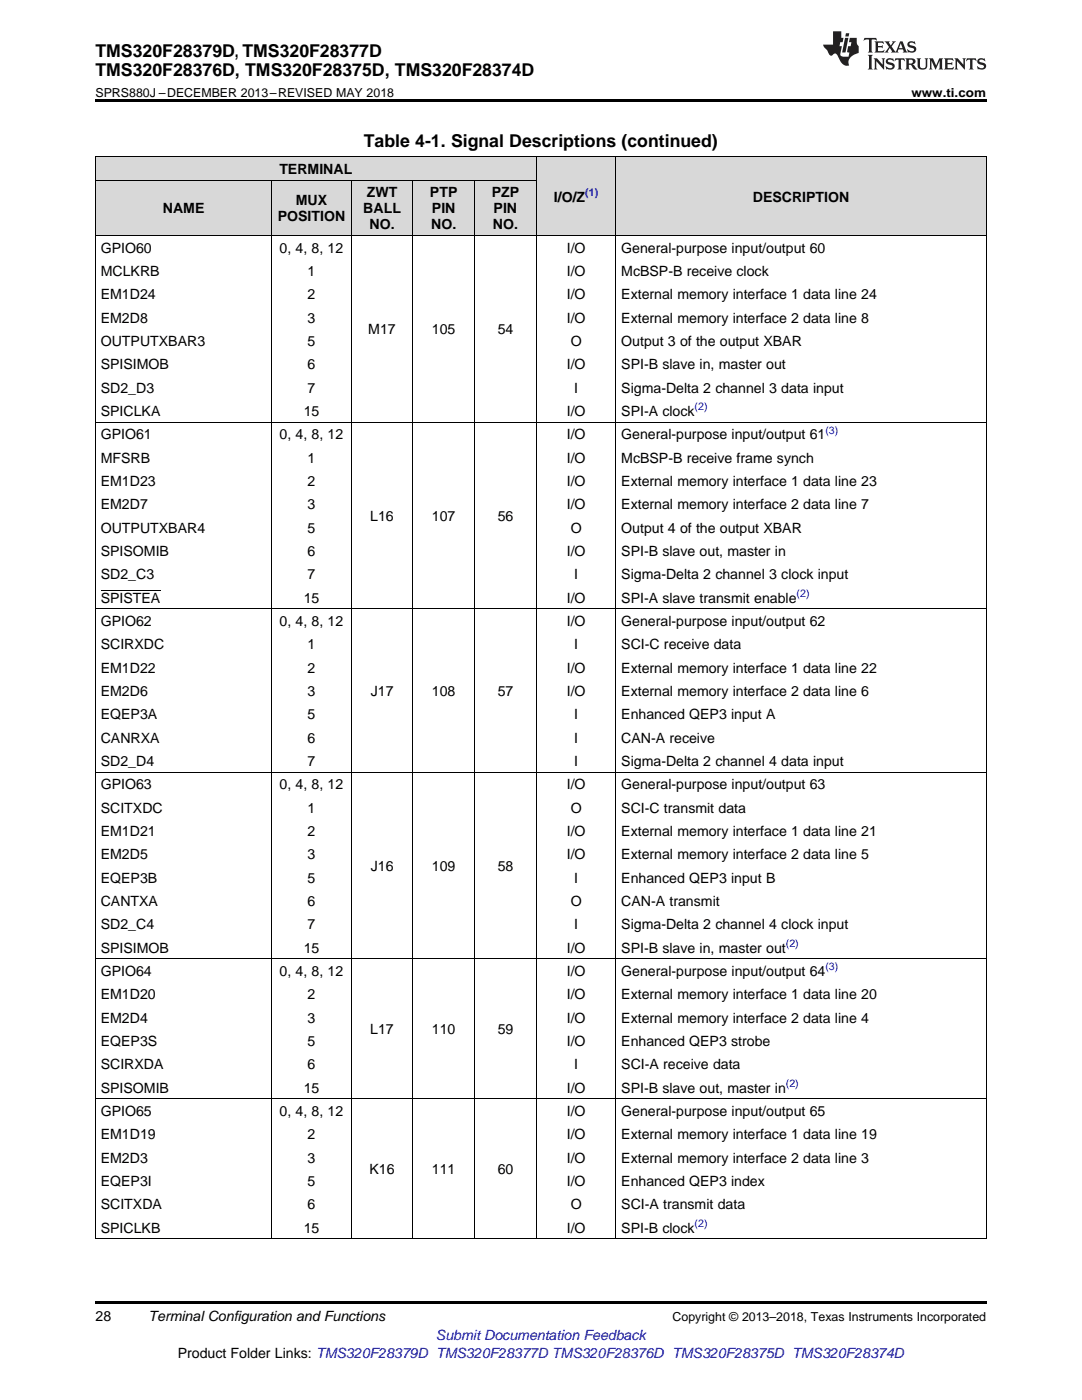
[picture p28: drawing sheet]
<svg xmlns="http://www.w3.org/2000/svg" width="216mm" height="279mm" viewBox="0 0 216 279" stroke-linecap="round" stroke-linejoin="round" font-family="sans-serif">
<defs><g id="words">
<g font-size="3.5">
<text x="19" y="11.3">TMS320F28379D, TMS320F28377D</text>
<text x="19" y="15.2">TMS320F28376D, TMS320F28375D, TMS320F28374D</text>
<text x="72.6" y="29.3">Table 4-1. Signal Descriptions (continued)</text>
</g>
<g font-size="2.8">
<text x="55.7" y="34.7">TERMINAL</text>
<text x="59" y="41">MUX</text>
<text x="73.2" y="39.4">ZWT</text>
<text x="85.8" y="39.4">PTP</text>
<text x="98.1" y="39.4">PZP</text>
<text x="110.5" y="40.3">I/O/Z</text>
<text x="150.2" y="40.3">DESCRIPTION</text>
<text x="32.5" y="42.6">NAME</text>
<text x="55.4" y="44.2">POSITION</text>
<text x="72.5" y="42.6">BALL</text>
<text x="73.7" y="45.8">NO.</text>
<text x="86" y="45.8">NO.</text>
<text x="86.2" y="42.6">PIN</text>
<text x="98.4" y="45.8">NO.</text>
<text x="98.5" y="42.6">PIN</text>
<text x="20.1" y="50.4">GPIO60</text>
<text x="55.8" y="50.4">0, 4, 8, 12</text>
<text x="113.1" y="50.4">I/O</text>
<text x="124" y="50.4">General-purpose input/output 60</text>
<text x="20.1" y="55.1">MCLKRB</text>
<text x="20.1" y="59.7">EM1D24</text>
<text x="61.4" y="55.1">1</text>
<text x="61.4" y="59.7">2</text>
<text x="113.1" y="55.1">I/O</text>
<text x="113.1" y="59.7">I/O</text>
<text x="124" y="55.1">McBSP-B receive clock</text>
<text x="124" y="59.7">External memory interface 1 data line 24</text>
<text x="20.1" y="64.4">EM2D8</text>
<text x="61.4" y="64.4">3</text>
<text x="113.1" y="64.4">I/O</text>
<text x="124" y="64.4">External memory interface 2 data line 8</text>
<text x="20.1" y="69">OUTPUTXBAR3</text>
<text x="61.4" y="69">5</text>
<text x="73.5" y="66.7">M17</text>
<text x="86.2" y="66.7">105</text>
<text x="99.3" y="66.7">54</text>
<text x="113.9" y="69">O</text>
<text x="124" y="69">Output 3 of the output XBAR</text>
<text x="20.1" y="73.7">SPISIMOB</text>
<text x="61.4" y="73.7">6</text>
<text x="113.1" y="73.7">I/O</text>
<text x="124" y="73.7">SPI-B slave in, master out</text>
<text x="20.1" y="78.4">SD2_D3</text>
<text x="20.1" y="83">SPICLKA</text>
<text x="60.6" y="83">15</text>
<text x="61.4" y="78.4">7</text>
<text x="113.1" y="83">I/O</text>
<text x="114.6" y="78.4">I</text>
<text x="124" y="78.4">Sigma-Delta 2 channel 3 data input</text>
<text x="124" y="83">SPI-A clock</text>
<text x="20.1" y="87.7">GPIO61</text>
<text x="55.8" y="87.7">0, 4, 8, 12</text>
<text x="113.1" y="87.7">I/O</text>
<text x="124" y="87.7">General-purpose input/output 61</text>
<text x="20.1" y="92.3">MFSRB</text>
<text x="61.4" y="92.3">1</text>
<text x="113.1" y="92.3">I/O</text>
<text x="124" y="92.3">McBSP-B receive frame synch</text>
<text x="20.1" y="97">EM1D23</text>
<text x="20.1" y="101.6">EM2D7</text>
<text x="61.4" y="97">2</text>
<text x="61.4" y="101.6">3</text>
<text x="113.1" y="97">I/O</text>
<text x="113.1" y="101.6">I/O</text>
<text x="124" y="97">External memory interface 1 data line 23</text>
<text x="124" y="101.6">External memory interface 2 data line 7</text>
<text x="20.1" y="106.3">OUTPUTXBAR4</text>
<text x="61.4" y="106.3">5</text>
<text x="73.9" y="104">L16</text>
<text x="86.2" y="104">107</text>
<text x="99.3" y="104">56</text>
<text x="113.9" y="106.3">O</text>
<text x="124" y="106.3">Output 4 of the output XBAR</text>
<text x="20.1" y="110.9">SPISOMIB</text>
<text x="61.4" y="110.9">6</text>
<text x="113.1" y="110.9">I/O</text>
<text x="124" y="110.9">SPI-B slave out, master in</text>
<text x="20.1" y="115.6">SD2_C3</text>
<text x="61.4" y="115.6">7</text>
<text x="114.6" y="115.6">I</text>
<text x="124" y="115.6">Sigma-Delta 2 channel 3 clock input</text>
<text x="20.1" y="120.3">SPISTEA</text>
<text x="20.1" y="124.9">GPIO62</text>
<text x="55.8" y="124.9">0, 4, 8, 12</text>
<text x="60.6" y="120.3">15</text>
<text x="113.1" y="120.3">I/O</text>
<text x="113.1" y="124.9">I/O</text>
<text x="124" y="120.3">SPI-A slave transmit enable</text>
<text x="124" y="124.9">General-purpose input/output 62</text>
<text x="20.1" y="129.6">SCIRXDC</text>
<text x="61.4" y="129.6">1</text>
<text x="114.6" y="129.6">I</text>
<text x="124" y="129.6">SCI-C receive data</text>
<text x="20.1" y="134.2">EM1D22</text>
<text x="61.4" y="134.2">2</text>
<text x="113.1" y="134.2">I/O</text>
<text x="124" y="134.2">External memory interface 1 data line 22</text>
<text x="20.1" y="138.9">EM2D6</text>
<text x="20.1" y="143.5">EQEP3A</text>
<text x="61.4" y="138.9">3</text>
<text x="61.4" y="143.5">5</text>
<text x="74" y="138.9">J17</text>
<text x="86.2" y="138.9">108</text>
<text x="99.3" y="138.9">57</text>
<text x="113.1" y="138.9">I/O</text>
<text x="114.6" y="143.5">I</text>
<text x="124" y="138.9">External memory interface 2 data line 6</text>
<text x="124" y="143.5">Enhanced QEP3 input A</text>
<text x="20.1" y="148.2">CANRXA</text>
<text x="61.4" y="148.2">6</text>
<text x="114.6" y="148.2">I</text>
<text x="124" y="148.2">CAN-A receive</text>
<text x="20.1" y="152.9">SD2_D4</text>
<text x="61.4" y="152.9">7</text>
<text x="114.6" y="152.9">I</text>
<text x="124" y="152.9">Sigma-Delta 2 channel 4 data input</text>
<text x="20.1" y="157.5">GPIO63</text>
<text x="55.8" y="157.5">0, 4, 8, 12</text>
<text x="113.1" y="157.5">I/O</text>
<text x="124" y="157.5">General-purpose input/output 63</text>
<text x="20.1" y="162.2">SCITXDC</text>
<text x="20.1" y="166.8">EM1D21</text>
<text x="61.4" y="162.2">1</text>
<text x="61.4" y="166.8">2</text>
<text x="113.1" y="166.8">I/O</text>
<text x="113.9" y="162.2">O</text>
<text x="124" y="162.2">SCI-C transmit data</text>
<text x="124" y="166.8">External memory interface 1 data line 21</text>
<text x="20.1" y="171.5">EM2D5</text>
<text x="61.4" y="171.5">3</text>
<text x="74" y="173.8">J16</text>
<text x="86.2" y="173.8">109</text>
<text x="99.3" y="173.8">58</text>
<text x="113.1" y="171.5">I/O</text>
<text x="124" y="171.5">External memory interface 2 data line 5</text>
<text x="20.1" y="176.1">EQEP3B</text>
<text x="61.4" y="176.1">5</text>
<text x="114.6" y="176.1">I</text>
<text x="124" y="176.1">Enhanced QEP3 input B</text>
<text x="20.1" y="180.8">CANTXA</text>
<text x="20.1" y="185.5">SD2_C4</text>
<text x="61.4" y="180.8">6</text>
<text x="61.4" y="185.5">7</text>
<text x="113.9" y="180.8">O</text>
<text x="114.6" y="185.5">I</text>
<text x="124" y="180.8">CAN-A transmit</text>
<text x="124" y="185.5">Sigma-Delta 2 channel 4 clock input</text>
<text x="20.1" y="190.1">SPISIMOB</text>
<text x="60.6" y="190.1">15</text>
<text x="113.1" y="190.1">I/O</text>
<text x="124" y="190.1">SPI-B slave in, master out</text>
<text x="20.1" y="194.8">GPIO64</text>
<text x="55.8" y="194.8">0, 4, 8, 12</text>
<text x="113.1" y="194.8">I/O</text>
<text x="124" y="194.8">General-purpose input/output 64</text>
<text x="20.1" y="199.4">EM1D20</text>
<text x="61.4" y="199.4">2</text>
<text x="113.1" y="199.4">I/O</text>
<text x="124" y="199.4">External memory interface 1 data line 20</text>
<text x="20.1" y="204.1">EM2D4</text>
<text x="20.1" y="208.7">EQEP3S</text>
<text x="61.4" y="204.1">3</text>
<text x="61.4" y="208.7">5</text>
<text x="73.9" y="206.4">L17</text>
<text x="86.2" y="206.4">110</text>
<text x="99.3" y="206.4">59</text>
<text x="113.1" y="204.1">I/O</text>
<text x="113.1" y="208.7">I/O</text>
<text x="124" y="204.1">External memory interface 2 data line 4</text>
<text x="124" y="208.7">Enhanced QEP3 strobe</text>
<text x="20.1" y="213.4">SCIRXDA</text>
<text x="61.4" y="213.4">6</text>
<text x="114.6" y="213.4">I</text>
<text x="124" y="213.4">SCI-A receive data</text>
<text x="20.1" y="218.1">SPISOMIB</text>
<text x="60.6" y="218.1">15</text>
<text x="113.1" y="218.1">I/O</text>
<text x="124" y="218.1">SPI-B slave out, master in</text>
<text x="20.1" y="222.7">GPIO65</text>
<text x="20.1" y="227.4">EM1D19</text>
<text x="55.8" y="222.7">0, 4, 8, 12</text>
<text x="61.4" y="227.4">2</text>
<text x="113.1" y="222.7">I/O</text>
<text x="113.1" y="227.4">I/O</text>
<text x="124" y="222.7">General-purpose input/output 65</text>
<text x="124" y="227.4">External memory interface 1 data line 19</text>
<text x="20.1" y="232">EM2D3</text>
<text x="61.4" y="232">3</text>
<text x="113.1" y="232">I/O</text>
<text x="124" y="232">External memory interface 2 data line 3</text>
<text x="20.1" y="236.7">EQEP3I</text>
<text x="61.4" y="236.7">5</text>
<text x="73.7" y="234.4">K16</text>
<text x="86.2" y="234.4">111</text>
<text x="99.3" y="234.4">60</text>
<text x="113.1" y="236.7">I/O</text>
<text x="124" y="236.7">Enhanced QEP3 index</text>
<text x="20.1" y="241.3">SCITXDA</text>
<text x="20.1" y="246">SPICLKB</text>
<text x="60.6" y="246">15</text>
<text x="61.4" y="241.3">6</text>
<text x="113.1" y="246">I/O</text>
<text x="113.9" y="241.3">O</text>
<text x="124" y="241.3">SCI-A transmit data</text>
<text x="124" y="246">SPI-B clock</text>
<text x="19" y="263.6">28</text>
<text x="29.6" y="263.6">Terminal Configuration and Functions</text>
<text x="35.5" y="270.9">Product Folder Links: TMS320F28379D TMS320F28377D TMS320F28376D TMS320F28375D TMS320F28374D</text>
</g>
<text font-size="2.8" fill="#00f" x="87" y="267.4">Submit Documentation Feedback</text>
<g font-size="2.5">
<text x="19" y="19.3">SPRS880J –DECEMBER 2013–REVISED MAY 2018</text>
<text x="181.9" y="19.3">www.ti.com</text>
<text x="134.2" y="263.6">Copyright © 2013–2018, Texas Instruments Incorporated</text>
</g>
<g font-size="2.1" fill="#00f">
<text x="116.8" y="39.1">(1)</text>
<text x="138.6" y="81.9">(2)</text>
<text x="164.7" y="86.5">(3)</text>
<text x="159" y="119.1">(2)</text>
<text x="156.8" y="189">(2)</text>
<text x="164.7" y="193.6">(3)</text>
<text x="156.8" y="216.9">(2)</text>
<text x="138.6" y="244.9">(2)</text>
</g>
</g></defs>
<g fill="#d8d8d8">
<path d="M107.1 31.4h15.8v15.6h-15.8z"/>
<path d="M122.9 31.4h73.9v15.6h-73.9z"/>
<path d="M19 36h35.3v11h-35.3z"/>
<path d="M54.3 36h15.8v11h-15.8z"/>
<path d="M70.1 36h12.3v11h-12.3z"/>
<path d="M82.4 36h12.3v11h-12.3z"/>
<path d="M94.7 36h12.4v11h-12.4z"/>
<path d="M19 31.4h35.3v4.6h-35.3z"/>
<path d="M54.3 31.4h15.8v4.6h-15.8z"/>
<path d="M70.1 31.4h12.3v4.6h-12.3z"/>
<path d="M82.4 31.4h12.3v4.6h-12.3z"/>
<path d="M94.7 31.4h12.4v4.6h-12.4z"/>
</g>
<path d="M19 19.9h177.8v.5h-177.8zM19 259.7h177.8v.5h-177.8z" fill="#000"/>
<g fill="none" stroke="#000" stroke-width=".2">
<path d="M19 36h88.1M19 31.3h177.8M19.1 31.4v215.9M54.2 36v211.3M70 36v211.3M82.4 36v211.3M94.7 36v211.3M107 31.4v215.9M122.9 31.4v215.9M196.8 31.4v215.9M19 47h177.8M19 84.2h177.8"/>
<path d="M19 121.5h177.8M19 154.1h177.8M19 191.3h177.8M19 219.3h177.8M19 247.2h177.8"/>
</g>
<g fill="#231f20">
<path d="M172.5 7.6l-.1 .5 .4-.2h.6v.1v2.1l-.2 .4h.9l-.2-.4v-2.1l.1-.1h.5l.5 .2-.2-.5zM174.5 8.3l.2 .3v1.5l-.2 .4h1.8l.2-.6a1.04 1.04 0 0 1-1.3 .2v-.7h.6l.3 .2v-.6l-.3 .2h-.6v-.6l.8-.1 .4 .3-.2-.5zM176.5 8.3l.9 1.1-.9 1.1h.8l-.2-.2 .4-.7 .5 .7-.2 .2h1.5l-.2-.2 .2-.4h.9l.1 .4-.2 .2h1l-.3-.3-.7-1.9h-.5l-.9 2-.8-1 .9-1h-.8l.1 .3-.4 .5-.3-.6 .1-.2zM179.7 8.6l.4 1h-.7zM181.3 8.4a.63 .63 0 0 0-.2 .7 .63 .63 0 0 0 .6 .4l.6 .2 .1 .2a.75 .75 0 0 1-.7 .4 .75 .75 0 0 1-.6-.5l.1 .7 .1-.1a1.11 1.11 0 0 0 1.5-.6 1.13 1.13 0 0 0-1.2-.8l-.1-.4a1.04 1.04 0 0 1 1.2 .2l-.2-.5-.2 .1-.4-.2zM173.2 10.9l.2 .4v2.2l-.2 .4h1l-.3-.4v-2.2l.3-.4zM174.3 11.6l.3 .4v1.5l-.3 .4h.8l-.2-.4v-1.3l1.5 1.7v-1.9l.2-.4h-.7l.2 .4v.9l-1.1-1.3zM177 11.8a.62 .62 0 0 0-.2 .7 .62 .62 0 0 0 .6 .4l.6 .1 .1 .3a.76 .76 0 0 1-.7 .3 .76 .76 0 0 1-.7-.4l.2 .7 .1-.1a1.11 1.11 0 0 0 1.5-.6 1.13 1.13 0 0 0-1.2-.8l-.1-.4a1.04 1.04 0 0 1 1.2 .2l-.2-.6-.2 .1-.5-.1zM178.7 11.6l-.2 .6a.61 .61 0 0 1 .8-.3v1.6l-.2 .4h.9l-.2-.4v-1.6a.63 .63 0 0 1 .7 .3l-.1-.6zM180.6 11.6l.3 .4v1.5l-.3 .4h1l-.2-.2-.1-.8 .6 .2a.76 .76 0 0 0 1.2 .7l-1-1a.58 .58 0 0 0 .6-.5 .58 .58 0 0 0-.5-.6zM181.4 11.9h.1a.45 .45 0 0 1 .5 .1 .45 .45 0 0 1 .1 .5l-.8 .2zM182.9 11.6l.2 .2a2.17 2.17 0 0 0 .3 1.9 .99 .99 0 0 0 1.6-.6v-1.1l.2-.4h-.7l.2 .2a1.92 1.92 0 0 1-.2 1.8 .6 .6 0 0 1-.9-.5v-1.1l.2-.4zM185.4 11.6l.2 .4v1.5l-.2 .4h.7l-.2-.4v-1.4l.8 1.8 .8-1.8v1.4l-.2 .4h.9l-.2-.4v-1.5l.2-.4h-.8l-.6 1.5-.6-1.5zM188.4 11.6l.2 .4v1.5l-.2 .4h1.8l.1-.6a1.04 1.04 0 0 1-1.2 .1v-.6h.5l.4 .2v-.6l-.4 .2h-.5v-.7h.8l.3 .3-.1-.6zM190.5 11.6l.2 .4v1.5l-.2 .4h.7l-.2-.4v-1.3l1.5 1.7v-1.9l.2-.4h-.7l.2 .4v.9l-1.1-1.3zM192.9 11.6l-.1 .6a.61 .61 0 0 1 .7-.3l.1 1.6-.3 .4h1l-.3-.4 .1-1.6a.63 .63 0 0 1 .7 .3l-.1-.6zM195.2 11.8a.62 .62 0 0 0-.2 .7 .62 .62 0 0 0 .6 .4l.6 .1 .1 .3a.76 .76 0 0 1-.7 .3 .76 .76 0 0 1-.6-.4l.1 .7 .1-.1a1.11 1.11 0 0 0 1.6-.6 1.13 1.13 0 0 0-1.3-.8l-.1-.4a1.04 1.04 0 0 1 1.2 .2l-.1-.6-.2 .1-.5-.1z"/>
<path d="M166.2 6.3v2.6h-1.9v.4l.8 .9a.91 .91 0 0 0 1 .8 .56 .56 0 0 1 .5-.3 .56 .56 0 0 1 .5 .3l.4 .8a1.53 1.53 0 0 0 1.9 1.2 1.54 1.54 0 0 1 1-2.1l.9-.3v-1.4a1.52 1.52 0 0 1-.4-1.6h-1.3l-.2 .8h.5l-.2 .8h-.5l-.1 1v.2l.4 .1-.2 .8a1.93 1.93 0 0 1-1.6-.3l.3-1.8h-.5l.2-.8h.4l.2-.8h-.4v-1.3zM168.6 7.6l-.6 2.9h.7l.6-2.9zM168.8 6.6l-.1 .7h.6l.2-.7z"/>
</g>
<path d="M20.1 117.8h11.9" fill="none" stroke="#000" stroke-width=".2"/>
<use href="#words"/>
</svg>
